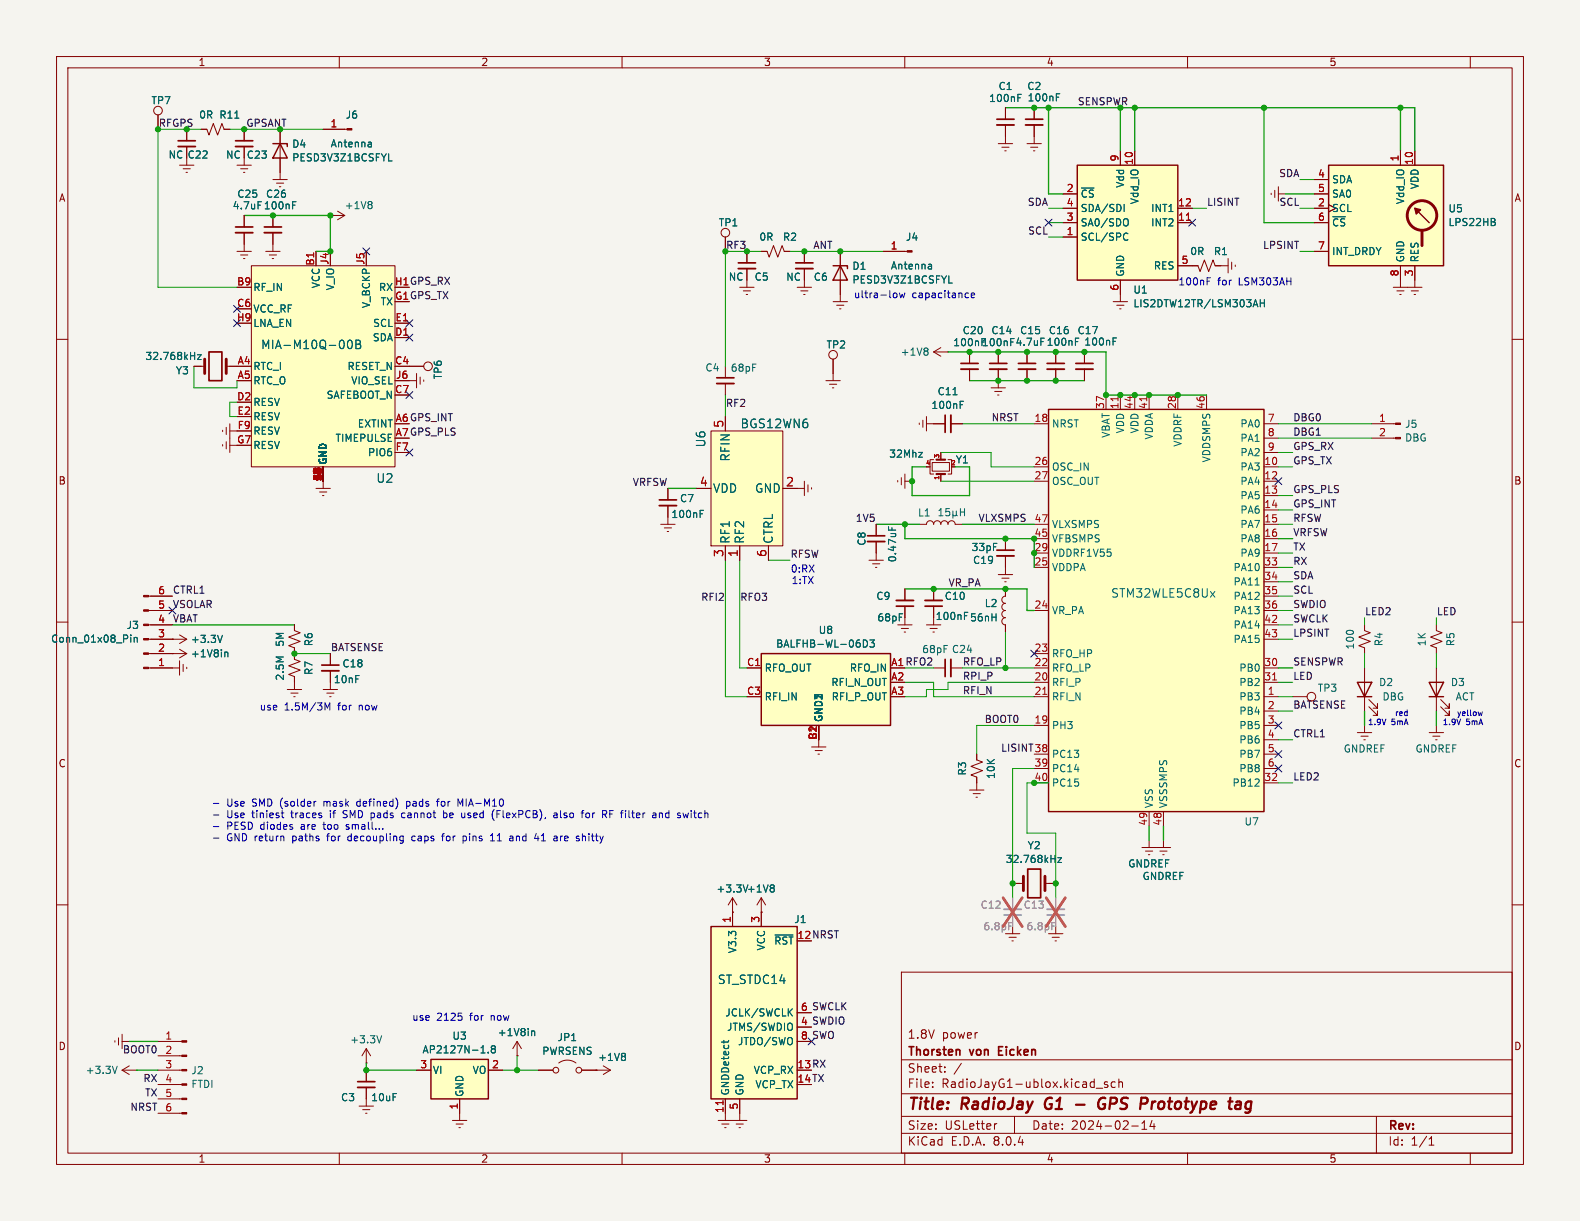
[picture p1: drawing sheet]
<svg xmlns="http://www.w3.org/2000/svg" width="279mm" height="216mm" viewBox="0 0 279 216" stroke-linecap="round" stroke-linejoin="round" font-family="sans-serif">
<defs><g id="words">
<g font-size="2.8" fill="#840000">
<text x="160.4" y="196.8">Title:</text>
<text x="170.1" y="196.8">RadioJay</text>
<text x="185.6" y="196.8">G1</text>
<text x="196.6" y="196.8">GPS</text>
<text x="204.9" y="196.8">Prototype</text>
<text x="221.4" y="196.8">tag</text>
</g>
<g font-size="2.1" fill="#006464">
<text x="46.1" y="61.9">MIA-M10Q-00B</text>
<text x="130.9" y="75.9">BGS12WN6</text>
<text x="124.9" y="79.2" transform="rotate(-90 124.9 79.2)">U6</text>
<text x="129.2" y="81.7" transform="rotate(-90 129.2 81.7)">RFIN</text>
<text x="66.5" y="85.6">U2</text>
<text x="126" y="87.3">VDD</text>
<text x="133.5" y="87.3">GND</text>
<text x="129.2" y="96.3" transform="rotate(-90 129.2 96.3)">RF1</text>
<text x="131.8" y="96.3" transform="rotate(-90 131.8 96.3)">RF2</text>
<text x="136.9" y="96.3" transform="rotate(-90 136.9 96.3)">CTRL</text>
<text x="196.4" y="105.9">STM32WLE5C8Ux</text>
<text x="126.8" y="174.2">ST_STDC14</text>
</g>
<g font-size="2.1" fill="#a90000">
<text x="128" y="75.7" transform="rotate(-90 128 75.7)">5</text>
<text x="123.7" y="86.1">4</text>
<text x="138.9" y="86.1">2</text>
<text x="128" y="98.6" transform="rotate(-90 128 98.6)">3</text>
<text x="130.6" y="98.6" transform="rotate(-90 130.6 98.6)">1</text>
<text x="135.6" y="98.6" transform="rotate(-90 135.6 98.6)">6</text>
</g>
<g font-size="2.1" fill="#840000">
<text x="160.4" y="183.9">1.8V</text>
<text x="166.6" y="183.9">power</text>
<text x="160.4" y="189.9">Sheet:</text>
<text x="160.4" y="187.1">Thorsten</text>
<text x="171.6" y="187.1">von</text>
<text x="177.2" y="187.1">Eicken</text>
<text x="160.4" y="192.6">File:</text>
<text x="166.5" y="192.6">RadioJayG1-ublox.kicad_sch</text>
<text x="160.4" y="202.8">KiCad</text>
<text x="160.4" y="200">Size:</text>
<text x="167.1" y="200">USLetter</text>
<text x="168.1" y="202.8">E.D.A.</text>
<text x="175.7" y="202.8">8.0.4</text>
<text x="182.4" y="200">Date:</text>
<text x="189.4" y="200">2024-02-14</text>
<text x="245.4" y="200.2">Rev:</text>
<text x="245.4" y="202.8">Id:</text>
<text x="249.5" y="202.8">1/1</text>
</g>
<g font-size="1.8" fill="#840000">
<text x="35" y="11.9">1</text>
<text x="85" y="11.9">2</text>
<text x="135" y="11.9">3</text>
<text x="185" y="11.9">4</text>
<text x="235" y="11.9">5</text>
<text x="10.3" y="35.9">A</text>
<text x="267.7" y="35.9">A</text>
<text x="69.7" y="50.5">H1 GPS_RX</text>
<text x="10.3" y="85.9">B</text>
<text x="56.9" y="85.1" transform="rotate(-90 56.9 85.1)">E3</text>
<text x="267.7" y="85.9">B</text>
<text x="157.5" y="117.9">A1 RFO2</text>
<text x="144.5" y="130.9" transform="rotate(-90 144.5 130.9)">B2</text>
<text x="10.3" y="135.9">C</text>
<text x="267.7" y="135.9">C</text>
<text x="140.9" y="166.1">12 NRST</text>
<text x="10.3" y="185.9">D</text>
<text x="141.5" y="181.4">4 SWDIO</text>
<text x="267.7" y="185.9">D</text>
<text x="140.9" y="189">13 RX</text>
<text x="140.9" y="191.5">14 TX</text>
<text x="35" y="205.8">1</text>
<text x="85" y="205.8">2</text>
<text x="135" y="205.8">3</text>
<text x="185" y="205.8">4</text>
<text x="235" y="205.8">5</text>
</g>
<g font-size="1.8" fill="#006464">
<text x="176.5" y="16.1">C1</text>
<text x="181.6" y="16.1">C2</text>
<text x="26.7" y="18.6">TP7</text>
<text x="35.1" y="21.2">0R</text>
<text x="38.7" y="21.2">R11</text>
<text x="61" y="21.2">J6</text>
<text x="174.8" y="18.2">100nF</text>
<text x="181.6" y="18.1">100nF</text>
<text x="29.7" y="28.2">NC C22</text>
<text x="39.9" y="28.3">NC C23</text>
<text x="51.6" y="26.3">D4</text>
<text x="51.6" y="28.7">PESD3V3Z1BCSFYL</text>
<text x="58.4" y="26.3">Antenna</text>
<text x="41.9" y="35.2">C25</text>
<text x="46.9" y="35.2">C26</text>
<text x="191" y="35.2">~{CS}</text>
<text x="199" y="33.3" transform="rotate(-90 199 33.3)">Vdd</text>
<text x="235.5" y="32.6">SDA</text>
<text x="235.5" y="35.2">SA0</text>
<text x="251.1" y="33.5" transform="rotate(-90 251.1 33.5)">VDD</text>
<text x="41.1" y="37.2">4.7uF 100nF</text>
<text x="60.9" y="37.2">+1V8</text>
<text x="127" y="40.2">TP1</text>
<text x="191" y="40.2">SA0/SDO</text>
<text x="191" y="37.7">SDA/SDI</text>
<text x="201.5" y="36.2" transform="rotate(-90 201.5 36.2)">Vdd_IO</text>
<text x="203.5" y="40.2">INT2</text>
<text x="203.5" y="37.7">INT1</text>
<text x="235.5" y="37.7">SCL</text>
<text x="235.5" y="40.2">~{CS}</text>
<text x="248.5" y="36.2" transform="rotate(-90 248.5 36.2)">Vdd_IO</text>
<text x="256" y="37.8">U5</text>
<text x="256" y="40.2">LPS22HB</text>
<text x="134.2" y="42.8">0R</text>
<text x="138.4" y="42.8">R2</text>
<text x="150.6" y="47.9">D1</text>
<text x="157.4" y="47.9">Antenna</text>
<text x="160.1" y="42.8">J4</text>
<text x="191" y="42.8">SCL/SPC</text>
<text x="203.9" y="47.9">RES</text>
<text x="210.4" y="45.3">0R</text>
<text x="214.6" y="45.3">R1</text>
<text x="235.5" y="45.3">INT_DRDY</text>
<text x="248.5" y="46.5" transform="rotate(-90 248.5 46.5)">GND</text>
<text x="251.1" y="46.5" transform="rotate(-90 251.1 46.5)">RES</text>
<text x="44.7" y="51.7">RF_IN</text>
<text x="56.7" y="51.1" transform="rotate(-90 56.7 51.1)">VCC</text>
<text x="59.3" y="51.4" transform="rotate(-90 59.3 51.4)">V_IO</text>
<text x="66.9" y="51.7">RX</text>
<text x="128.8" y="49.8">NC</text>
<text x="133.3" y="49.8">C5</text>
<text x="138.9" y="49.8">NC</text>
<text x="143.8" y="49.8">C6</text>
<text x="150.6" y="50.3">PESD3V3Z1BCSFYL</text>
<text x="199" y="49" transform="rotate(-90 199 49)">GND</text>
<text x="200.3" y="52.1">U1</text>
<text x="44.7" y="55.5">VCC_RF</text>
<text x="44.7" y="58">LNA_EN</text>
<text x="65.6" y="54.6" transform="rotate(-90 65.6 54.6)">V_BCKP</text>
<text x="65.9" y="58">SCL</text>
<text x="67.2" y="54.2">TX</text>
<text x="170.1" y="59.3">C20</text>
<text x="175.2" y="59.3">C14</text>
<text x="180.3" y="59.3">C15</text>
<text x="185.4" y="59.3">C16</text>
<text x="190.5" y="59.3">C17</text>
<text x="200.3" y="54.5">LIS2DTW12TR/LSM303AH</text>
<text x="25.6" y="63.9">32.768kHz</text>
<text x="44.7" y="65.6">RTC_I</text>
<text x="61.3" y="65.6">RESET_N</text>
<text x="65.8" y="60.6">SDA</text>
<text x="124.6" y="65.9">C4</text>
<text x="129.1" y="65.9">68pF</text>
<text x="146.1" y="61.8">TP2</text>
<text x="159.2" y="63.1">+1V8</text>
<text x="168.5" y="61.4">100nF100nF 4.7uF 100nF</text>
<text x="191.6" y="61.3">100nF</text>
<text x="31" y="66.4">Y3</text>
<text x="44.7" y="68.2">RTC_O</text>
<text x="44.7" y="72">RESV</text>
<text x="57.7" y="70.7">SAFEBOOT_N</text>
<text x="62" y="68.2">VIO_SEL</text>
<text x="78.3" y="67.2" transform="rotate(-90 78.3 67.2)">TP6</text>
<text x="165.7" y="70.1">C11</text>
<text x="44.7" y="74.5">RESV</text>
<text x="44.7" y="77.1">RESV</text>
<text x="63.2" y="75.8">EXTINT</text>
<text x="164.6" y="72.5">100nF</text>
<text x="185.9" y="75.8">NRST</text>
<text x="196.4" y="77.5" transform="rotate(-90 196.4 77.5)">VBAT</text>
<text x="199" y="76.7" transform="rotate(-90 199 76.7)">VDD</text>
<text x="201.5" y="76.7" transform="rotate(-90 201.5 76.7)">VDD</text>
<text x="204.1" y="77.8" transform="rotate(-90 204.1 77.8)">VDDA</text>
<text x="219.2" y="75.8">PA0</text>
<text x="248.4" y="75.9">J5</text>
<text x="44.7" y="79.6">RESV</text>
<text x="58" y="82.3" transform="rotate(-90 58 82.3)">GND</text>
<text x="59.2" y="78.3">TIMEPULSE</text>
<text x="65" y="80.9">PIO6</text>
<text x="157.1" y="81.1">32Mhz</text>
<text x="168.9" y="82.1">Y1</text>
<text x="185.9" y="83.4">OSC_IN</text>
<text x="209.1" y="79.1" transform="rotate(-90 209.1 79.1)">VDDRF</text>
<text x="214.2" y="81.9" transform="rotate(-90 214.2 81.9)">VDDSMPS</text>
<text x="219.2" y="83.4">PA3</text>
<text x="219.2" y="78.3">PA1</text>
<text x="219.2" y="80.9">PA2</text>
<text x="248.4" y="78.3">DBG</text>
<text x="120.2" y="89">C7</text>
<text x="185.9" y="86">OSC_OUT</text>
<text x="219.2" y="86">PA4</text>
<text x="219.2" y="88.5">PA5</text>
<text x="118.6" y="91.8">100nF</text>
<text x="162.2" y="91.5">L1</text>
<text x="185.9" y="93.6">VLXSMPS</text>
<text x="219.2" y="91">PA6</text>
<text x="219.2" y="93.6">PA7</text>
<text x="153.3" y="96.6" transform="rotate(-90 153.3 96.6)">C8</text>
<text x="158.7" y="99.5" transform="rotate(-90 158.7 99.5)">0.47uF</text>
<text x="171.7" y="97.6">33pF</text>
<text x="172" y="99.9">C19</text>
<text x="185.9" y="101.2">VDDPA</text>
<text x="185.9" y="98.7">VDDRF1V55</text>
<text x="185.9" y="96.1">VFBSMPS</text>
<text x="218" y="101.2">PA10</text>
<text x="219.2" y="96.1">PA8</text>
<text x="219.2" y="98.7">PA9</text>
<text x="154.9" y="106.3">C9</text>
<text x="167" y="106.3">C10</text>
<text x="174" y="107.5">L2</text>
<text x="218" y="103.7">PA11</text>
<text x="218" y="106.3">PA12</text>
<text x="8.9" y="113.8">Conn_01x08_Pin</text>
<text x="22.3" y="111.4">J3</text>
<text x="33.7" y="113.9">+3.3V</text>
<text x="144.7" y="112.3">U8</text>
<text x="155" y="110.1">68pF</text>
<text x="165.4" y="109.8">100nF 56nH</text>
<text x="185.9" y="108.8">VR_PA</text>
<text x="218" y="108.8">PA13</text>
<text x="218" y="111.4">PA14</text>
<text x="218" y="113.9">PA15</text>
<text x="33.7" y="116.4">+1V8in</text>
<text x="50.4" y="114.5" transform="rotate(-90 50.4 114.5)">5M</text>
<text x="55.5" y="119.5" transform="rotate(-90 55.5 119.5)">R7</text>
<text x="55.5" y="114.4" transform="rotate(-90 55.5 114.4)">R6</text>
<text x="60.5" y="118.2">C18</text>
<text x="135.1" y="119">RFO_OUT</text>
<text x="137.1" y="114.7">BALFHB-WL-06D3</text>
<text x="150.2" y="119">RFO_IN</text>
<text x="163" y="115.7">68pF C24</text>
<text x="185.9" y="119">RFO_LP</text>
<text x="185.9" y="116.4">RFO_HP</text>
<text x="219.1" y="119">PB0</text>
<text x="239.6" y="114.9" transform="rotate(-90 239.6 114.9)">100</text>
<text x="244.7" y="114.4" transform="rotate(-90 244.7 114.4)">R4</text>
<text x="252.3" y="114.4" transform="rotate(-90 252.3 114.4)">1K</text>
<text x="257.4" y="114.4" transform="rotate(-90 257.4 114.4)">R5</text>
<text x="50.4" y="120.4" transform="rotate(-90 50.4 120.4)">2.5M</text>
<text x="58.9" y="121">10nF</text>
<text x="135.1" y="124.1">RFI_IN</text>
<text x="146.9" y="121.5">RFI_N_OUT</text>
<text x="147" y="124.1">RFI_P_OUT</text>
<text x="185.9" y="121.5">RFI_P</text>
<text x="185.9" y="124.1">RFI_N</text>
<text x="219.1" y="124.1">PB3</text>
<text x="219.1" y="121.5">PB2</text>
<text x="232.9" y="122.5">TP3</text>
<text x="243.8" y="121.5">D2</text>
<text x="244.4" y="124.1">DBG</text>
<text x="256.5" y="121.5">D3</text>
<text x="257.3" y="124.1">ACT</text>
<text x="145.6" y="127.8" transform="rotate(-90 145.6 127.8)">GND1</text>
<text x="185.9" y="129.1">PH3</text>
<text x="219.1" y="126.6">PB4</text>
<text x="219.1" y="129.1">PB5</text>
<text x="219.1" y="131.7">PB6</text>
<text x="171" y="137.2" transform="rotate(-90 171 137.2)">R3</text>
<text x="176.1" y="137.8" transform="rotate(-90 176.1 137.8)">10K</text>
<text x="185.9" y="134.2">PC13</text>
<text x="185.9" y="136.8">PC14</text>
<text x="219.1" y="134.2">PB7</text>
<text x="219.1" y="136.8">PB8</text>
<text x="237.5" y="133.3">GNDREF</text>
<text x="250.2" y="133.3">GNDREF</text>
<text x="185.9" y="139.3">PC15</text>
<text x="204.1" y="143" transform="rotate(-90 204.1 143)">VSS</text>
<text x="206.6" y="143" transform="rotate(-90 206.6 143)">VSSSMPS</text>
<text x="217.8" y="139.3">PB12</text>
<text x="220" y="146.2">U7</text>
<text x="177.8" y="152.8">32.768kHz</text>
<text x="181.6" y="150.4">Y2</text>
<text x="199.4" y="153.6">GNDREF</text>
<text x="201.9" y="155.8">GNDREF</text>
<text x="126.6" y="158">+3.3V +1V8</text>
<text x="136.8" y="167.2">~{RST}</text>
<text x="140.4" y="163.4">J1</text>
<text x="130.4" y="168.7" transform="rotate(-90 130.4 168.7)">V3.3</text>
<text x="135.5" y="168.2" transform="rotate(-90 135.5 168.2)">VCC</text>
<text x="128.2" y="179.9">JCLK/SWCLK</text>
<text x="61.8" y="184.7">+3.3V</text>
<text x="79.9" y="184">U3</text>
<text x="87.9" y="183.4">+1V8in</text>
<text x="98.5" y="184.3">JP1</text>
<text x="128.5" y="182.5">JTMS/SWDIO</text>
<text x="130.4" y="185">JTDO/SWO</text>
<text x="15.1" y="190.1">+3.3V</text>
<text x="33.7" y="190.2">J2</text>
<text x="74.6" y="186.5">AP2127N-1.8</text>
<text x="76.5" y="190.1">VI</text>
<text x="83.5" y="190.1">VO</text>
<text x="95.8" y="186.7">PWRSENS</text>
<text x="105.7" y="187.8">+1V8</text>
<text x="133.2" y="190.1">VCP_RX</text>
<text x="33.7" y="192.6">FTDI</text>
<text x="60.2" y="194.9">C3</text>
<text x="65.5" y="194.9">10uF</text>
<text x="82.1" y="194.1" transform="rotate(-90 82.1 194.1)">GND</text>
<text x="129.1" y="193.8" transform="rotate(-90 129.1 193.8)">GNDDetect</text>
<text x="131.7" y="193.8" transform="rotate(-90 131.7 193.8)">GND</text>
<text x="133.5" y="192.6">VCP_TX</text>
</g>
<g font-size="1.8" fill="#0f0f0f">
<text x="28" y="22.5">RFGPS</text>
<text x="43.5" y="22.5">GPSANT</text>
<text x="190.5" y="18.7">SENSPWR</text>
<text x="226.1" y="31.4">SDA</text>
<text x="181.6" y="36.5">SDA</text>
<text x="181.7" y="41.6">SCL</text>
<text x="213.4" y="36.5">LISINT</text>
<text x="226.2" y="36.5">SCL</text>
<text x="128.3" y="44.1">RF3</text>
<text x="143.7" y="44.1">ANT</text>
<text x="223.3" y="44.1">LPSINT</text>
<text x="69.8" y="53.1">G1GPS_TX</text>
<text x="69.9" y="74.7">A6 GPS_INT</text>
<text x="69.9" y="77.2">A7 GPS_PLS</text>
<text x="128.3" y="72">RF2</text>
<text x="175.3" y="74.6">NRST</text>
<text x="228.6" y="77.1">DBG1</text>
<text x="228.6" y="74.6">DBG0</text>
<text x="228.6" y="82.2">GPS_TX</text>
<text x="228.6" y="79.7">GPS_RX</text>
<text x="111.8" y="86">VRFSW</text>
<text x="228.6" y="89.8">GPS_INT</text>
<text x="228.6" y="87.3">GPS_PLS</text>
<text x="151.2" y="92.4">1V5</text>
<text x="172.9" y="92.4">VLXSMPS</text>
<text x="228.6" y="92.4">RFSW</text>
<text x="228.6" y="94.9">VRFSW</text>
<text x="139.7" y="98.7">RFSW</text>
<text x="228.6" y="97.4">TX</text>
<text x="228.6" y="100">RX</text>
<text x="30.5" y="105.1">CTRL1</text>
<text x="30.5" y="107.6">VSOLAR</text>
<text x="123.9" y="106.3">RFI2</text>
<text x="130.8" y="106.3">RFO3</text>
<text x="167.6" y="103.8">VR_PA</text>
<text x="228.6" y="107.6">SWDIO</text>
<text x="228.6" y="105.1">SCL</text>
<text x="228.6" y="102.5">SDA</text>
<text x="30.5" y="110.1">VBAT</text>
<text x="228.6" y="112.7">LPSINT</text>
<text x="228.6" y="110.1">SWCLK</text>
<text x="241.3" y="108.9">LED2</text>
<text x="254" y="108.9">LED</text>
<text x="58.4" y="115.2">BATSENSE</text>
<text x="170.2" y="117.8">RFO_LP</text>
<text x="228.6" y="117.8">SENSPWR</text>
<text x="170.2" y="122.8">RFI_N</text>
<text x="170.2" y="120.3">RPI_P</text>
<text x="228.6" y="125.4">BATSENSE</text>
<text x="228.6" y="120.3">LED</text>
<text x="174" y="127.9">BOOT0</text>
<text x="228.6" y="130.5">CTRL1</text>
<text x="176.9" y="133">LISINT 38</text>
<text x="228.6" y="138.1">LED2</text>
<text x="141.5" y="178.8">6 SWCLK</text>
<text x="141.5" y="183.9">8 SWO</text>
<text x="21.6" y="186.3">BOOT0</text>
<text x="25.3" y="191.4">RX</text>
<text x="23" y="196.5">NRST</text>
<text x="25.6" y="194">TX</text>
</g>
<g font-size="1.8" fill="#a90000">
<text x="58.3" y="22.6">1</text>
<text x="197.9" y="28.6" transform="rotate(-90 197.9 28.6)">9</text>
<text x="200.4" y="29.3" transform="rotate(-90 200.4 29.3)">10</text>
<text x="247.4" y="28.6" transform="rotate(-90 247.4 28.6)">1</text>
<text x="249.9" y="29.3" transform="rotate(-90 249.9 29.3)">10</text>
<text x="188.5" y="34">2</text>
<text x="233" y="31.5">4</text>
<text x="233" y="34">5</text>
<text x="188.5" y="41.7">1</text>
<text x="188.5" y="39.1">3</text>
<text x="188.5" y="36.6">4</text>
<text x="208.2" y="39.1">11</text>
<text x="208.2" y="36.6">12</text>
<text x="233" y="36.6">2</text>
<text x="233" y="39.1">6</text>
<text x="55.6" y="47.1" transform="rotate(-90 55.6 47.1)">B1</text>
<text x="58.2" y="46.9" transform="rotate(-90 58.2 46.9)">J4</text>
<text x="64.5" y="46.9" transform="rotate(-90 64.5 46.9)">J5</text>
<text x="157.4" y="44.2">1</text>
<text x="208.8" y="46.7">5</text>
<text x="233" y="44.2">7</text>
<text x="41.8" y="50.5">B9</text>
<text x="69.7" y="50.5">H1</text>
<text x="69.8" y="53.1">G1</text>
<text x="197.9" y="51.5" transform="rotate(-90 197.9 51.5)">6</text>
<text x="247.4" y="49" transform="rotate(-90 247.4 49)">8</text>
<text x="249.9" y="49" transform="rotate(-90 249.9 49)">3</text>
<text x="41.8" y="56.9">H9</text>
<text x="41.8" y="54.4">C6</text>
<text x="69.8" y="59.4">D1</text>
<text x="69.8" y="56.9">E1</text>
<text x="41.9" y="64.5">A4</text>
<text x="69.8" y="64.5">C4</text>
<text x="41.8" y="70.9">D2</text>
<text x="41.9" y="67.1">A5</text>
<text x="69.8" y="69.6">C7</text>
<text x="69.9" y="67.1">J6</text>
<text x="41.9" y="73.4">E2</text>
<text x="41.9" y="75.9">F9</text>
<text x="69.9" y="74.7">A6</text>
<text x="69.9" y="77.2">A7</text>
<text x="182.8" y="74.7">18</text>
<text x="195.3" y="72.4" transform="rotate(-90 195.3 72.4)">37</text>
<text x="197.9" y="72.4" transform="rotate(-90 197.9 72.4)">11</text>
<text x="200.4" y="72.4" transform="rotate(-90 200.4 72.4)">44</text>
<text x="202.9" y="72.4" transform="rotate(-90 202.9 72.4)">41</text>
<text x="208" y="72.4" transform="rotate(-90 208 72.4)">28</text>
<text x="213.1" y="72.4" transform="rotate(-90 213.1 72.4)">46</text>
<text x="224.1" y="74.7">7</text>
<text x="224.1" y="77.2">8</text>
<text x="243.8" y="74.7">1</text>
<text x="243.8" y="77.2">2</text>
<text x="41.8" y="78.5">G7</text>
<text x="56.9" y="83.9" transform="rotate(-90 56.9 83.9)">2</text>
<text x="69.9" y="79.8">F7</text>
<text x="182.8" y="82.3">26</text>
<text x="223.5" y="82.3">10</text>
<text x="224.1" y="79.8">9</text>
<text x="56.9" y="85.1" transform="rotate(-90 56.9 85.1)">A1</text>
<text x="56.9" y="84.1" transform="rotate(-90 56.9 84.1)">99</text>
<text x="182.8" y="84.8">27</text>
<text x="223.5" y="84.8">12</text>
<text x="223.5" y="87.4">13</text>
<text x="223.5" y="89.9">14</text>
<text x="182.8" y="95">45</text>
<text x="182.8" y="92.5">47</text>
<text x="223.5" y="92.5">15</text>
<text x="223.5" y="95">16</text>
<text x="182.8" y="100.1">25</text>
<text x="182.8" y="97.5">29</text>
<text x="223.5" y="97.5">17</text>
<text x="223.5" y="100.1">33</text>
<text x="27.9" y="107.7">5</text>
<text x="27.9" y="105.2">6</text>
<text x="182.8" y="107.7">24</text>
<text x="223.5" y="102.6">34</text>
<text x="223.5" y="105.2">35</text>
<text x="223.5" y="107.7">36</text>
<text x="27.9" y="112.8">3</text>
<text x="27.9" y="110.2">4</text>
<text x="223.5" y="110.2">42</text>
<text x="223.5" y="112.8">43</text>
<text x="27.9" y="117.9">1</text>
<text x="27.9" y="115.3">2</text>
<text x="132" y="117.9">C1</text>
<text x="157.5" y="117.9">A1</text>
<text x="182.8" y="117.9">22</text>
<text x="182.8" y="115.3">23</text>
<text x="223.5" y="117.9">30</text>
<text x="132" y="122.9">C3</text>
<text x="157.5" y="120.4">A2</text>
<text x="157.5" y="122.9">A3</text>
<text x="182.8" y="120.4">20</text>
<text x="182.8" y="122.9">21</text>
<text x="223.5" y="120.4">31</text>
<text x="224.1" y="122.9">1</text>
<text x="224.1" y="125.5">2</text>
<text x="144.5" y="130.9" transform="rotate(-90 144.5 130.9)">B1</text>
<text x="182.8" y="128">19</text>
<text x="224.1" y="128">3</text>
<text x="224.1" y="130.6">4</text>
<text x="182.8" y="135.6">39</text>
<text x="224.1" y="133.1">5</text>
<text x="224.1" y="135.6">6</text>
<text x="182.8" y="138.2">40</text>
<text x="223.5" y="138.2">32</text>
<text x="202.9" y="146.1" transform="rotate(-90 202.9 146.1)">49</text>
<text x="205.5" y="146.1" transform="rotate(-90 205.5 146.1)">48</text>
<text x="129.3" y="163.3" transform="rotate(-90 129.3 163.3)">1</text>
<text x="134.4" y="163.3" transform="rotate(-90 134.4 163.3)">3</text>
<text x="140.9" y="166.1">12</text>
<text x="141.5" y="178.8">6</text>
<text x="29.1" y="183.9">1</text>
<text x="141.5" y="181.4">4</text>
<text x="141.5" y="183.9">8</text>
<text x="29.1" y="186.4">2</text>
<text x="29.1" y="189">3</text>
<text x="29.1" y="191.5">4</text>
<text x="74.2" y="189">3</text>
<text x="86.9" y="189">2</text>
<text x="140.9" y="189">13</text>
<text x="140.9" y="191.5">14</text>
<text x="29.1" y="194.1">5</text>
<text x="29.1" y="196.6">6</text>
<text x="81" y="196.3" transform="rotate(-90 81 196.3)">1</text>
<text x="128" y="196.9" transform="rotate(-90 128 196.9)">11</text>
<text x="130.6" y="196.3" transform="rotate(-90 130.6 196.3)">5</text>
</g>
<g font-size="1.8" fill="#0000c2">
<text x="150.9" y="52.9">ultra-low</text>
<text x="161.3" y="52.9">capacitance</text>
<text x="208.3" y="50.6">100nF</text>
<text x="215.3" y="50.6">for</text>
<text x="219.1" y="50.6">LSM303AH</text>
<text x="139.7" y="101.4">0:RX</text>
<text x="139.9" y="103.5">1:TX</text>
<text x="45.8" y="125.8">use</text>
<text x="50.3" y="125.8">1.5M/3M</text>
<text x="59.9" y="125.8">for</text>
<text x="63.7" y="125.8">now</text>
<text x="40.1" y="143">Use</text>
<text x="44.7" y="143">SMD (solder</text>
<text x="57.7" y="143">mask</text>
<text x="63.8" y="143">defined)</text>
<text x="72.7" y="143">pads</text>
<text x="78.4" y="143">for</text>
<text x="82.2" y="143">MIA-M10</text>
<text x="40.1" y="145">Use</text>
<text x="40.1" y="147">PESD</text>
<text x="40.1" y="149.1">GND return</text>
<text x="44.7" y="145">tiniest</text>
<text x="46.2" y="147">diodes</text>
<text x="51.8" y="145">traces</text>
<text x="52" y="149.1">paths</text>
<text x="53.5" y="147">are</text>
<text x="57.7" y="147">too</text>
<text x="58.3" y="149.1">for</text>
<text x="58.8" y="145">if</text>
<text x="61.3" y="145">SMD pads</text>
<text x="61.9" y="147">small...</text>
<text x="62.2" y="149.1">decoupling</text>
<text x="72.1" y="145">cannot</text>
<text x="73.7" y="149.1">caps</text>
<text x="79.3" y="149.1">for</text>
<text x="79.7" y="145">be</text>
<text x="83.1" y="145">used</text>
<text x="83.1" y="149.1">pins</text>
<text x="88.2" y="149.1">11</text>
<text x="88.7" y="145">(FlexPCB),</text>
<text x="91.8" y="149.1">and</text>
<text x="96.4" y="149.1">41</text>
<text x="99.8" y="145">also</text>
<text x="100" y="149.1">are</text>
<text x="104.2" y="149.1">shitty</text>
<text x="105" y="145">for</text>
<text x="108.8" y="145">RF filter</text>
<text x="118.1" y="145">and</text>
<text x="122.7" y="145">switch</text>
<text x="72.8" y="180.7">use</text>
<text x="77.2" y="180.7">2125</text>
<text x="83.2" y="180.7">for</text>
<text x="87.1" y="180.7">now</text>
</g>
<g font-size="1.8" fill="#939391">
<text x="173.3" y="160.9">C12</text>
<text x="180.9" y="160.9">C13</text>
<text x="173.8" y="164.7">6.8pF</text>
<text x="181.4" y="164.7">6.8pF</text>
</g>
<g font-size="1.4" fill="#0000c2">
<text x="241.8" y="128.3">1.9V</text>
<text x="246" y="128.3">5mA</text>
<text x="246.5" y="126.7">red</text>
<text x="255" y="128.3">1.9V</text>
<text x="257.5" y="126.7">yellow</text>
<text x="259.2" y="128.3">5mA</text>
</g>
<g font-size="1.1" fill="#a90000">
<text x="163.6" y="82.3">4</text>
<text x="166.1" y="81.2" transform="rotate(-90 166.1 81.2)">3</text>
<text x="168.1" y="82.3">2</text>
<text x="166.1" y="85" transform="rotate(-90 166.1 85)">1</text>
</g>
</g></defs>
<path d="M0 0h279.4v215.9h-279.4z" fill="#f5f4ef" stroke="#f5f4ef" stroke-width=".18"/>
<g fill="none" stroke="#840000" stroke-width=".18">
<path d="M10 10h259.4v195.9h-259.4zM12 12h255.4v191.9h-255.4zM60 10v2M110 10v2M160 10v2M210 10v2M260 10v2M10 60h2M267.4 60h2M10 110h2M267.4 110h2M10 160h2"/>
<path d="M267.4 160h2M159.4 171.9h108v32h-108zM159.4 197.4h108M159.4 193.4h108M159.4 187.4h108M164.9 192.1v.2M164.9 191.4v.1M167.1 189.4v.2M167.1 188.7v.1M170 188l-1.3 1.9M176.3 198.7l-.3 .1M179.4 197.4v3"/>
<path d="M193.9 192.4h1.1M195.9 191.4l-.4-.1-.2 .2 .1 .2 .5 .2v.3h-.6M197.2 191.4l-.4-.1-.3 .3v.4l.1 .2h.6M197.9 191.4l.2-.1 .3 .1 .1 .9M197.9 190.8v1.5M200.1 199.1h1.2M201.9 199.7h.9M201.9 198.6l.5-.4v1.5M203.7 198.1l-.3 1.1h.9M204.1 198.7v1M243.4 197.4v6.5M60 203.9v2"/>
<path d="M110 203.9v2M159.4 200.4h108M160 203.9v2M210 203.9v2M252.7 202.5h.9M252.7 201.4l.4-.4v1.5M260 203.9v2"/>
</g>
<path d="M185.1 194.4a1.27 1.27 0 0 0-.1 1.6M190.3 195.3h1.5M195.5 194.2a1.02 1.02 0 0 0-1.3 .6 1.02 1.02 0 0 0 .5 1.3l.6-.2 .1-.7h-.4M203.8 194.8l-.2 1.3M204.2 194.8l-.5 .4M218.8 194.8l.6 .1-.1 1.2M219.3 196l-.6 .1M219.4 195.2l-.7 .1M220.2 196.7l.2 .1 .5-.1M220.7 194.8l-.4 .4-.1 .5 .2 .3 .5 .1" fill="none" stroke="#840000" stroke-width=".4"/>
<path d="M176.6 185.8h.5M177.3 185.1h-.7v1.5h.7" fill="none" stroke="#840000" stroke-width=".3"/>
<path d="M190.5 29.2h17.8v20.3h-17.8z" fill="#ffffc2"/>
<path d="M190.5 29.2h17.8v20.3h-17.8z" fill="none" stroke="#840000" stroke-width=".25"/>
<g fill="none" stroke="#840000" stroke-width=".18">
<path d="M188 39.4h2.5M188 36.8h2.5M188 34.3h2.5M198.1 26.7v2.5M200.7 26.7v2.5M208.3 39.4h2.5M208.3 36.8h2.5M188 41.9h2.5M198.1 49.5v2.6M208.3 47h2.5M129.5 158.8l-.7 1.2M129.5 158.8v2.5"/>
<path d="M129.5 158.8l.8 1.2M134.6 158.8l-.7 1.2M134.6 158.8v2.5M134.6 158.8l.8 1.2M129.5 161.3h.1M134.6 161.3h.1M177.8 165.1h2.5M178.4 165.7h1.3M178.9 166.4h.3M179.1 163.8v1.3M185.4 165.1h2.6M186.1 165.7h1.2"/>
<path d="M186.6 166.4h.2M186.7 163.8v1.3M127 198.1h5.1M127.6 198.8h1.3M128.1 199.4h.3M128.3 196.9v1.2M130.2 198.8h1.2M130.7 199.4h.2M130.8 196.9v1.2"/>
</g>
<path d="M198.8 36.1v1.3M199.2 38.7h.1a.81 .81 0 0 1-.1 1.2M199.1 41.2l.4 .1M199.5 42.4l-.4 .1M222 53l.4 1.3M222.9 53v1.3M222.9 53.6h.7M223.6 53v1.3M136.7 156.5l.2 .2-.2 .3 .2 .3v.2l-.2 .2" fill="none" stroke="#006464" stroke-width=".18"/>
<path d="M209.8 39h.7" fill="none" stroke="#a90000" stroke-width=".18"/>
<path d="M177.5 160.8h3.1M185.2 160.8h3" fill="none" stroke="#9c9b98" stroke-width=".33"/>
<path d="M177.5 161.8h3.1M185.2 161.8h3" fill="none" stroke="#9c9b98" stroke-width=".3"/>
<path d="M179.1 158.8v2M186.7 158.8v2M179.1 161.8v2M186.7 161.8v2" fill="none" stroke="#9c9b98" stroke-width=".18"/>
<path d="M178.4 163.1h.6M186 163.1h.6" fill="none" stroke="#939391" stroke-width=".18"/>
<path d="M177.4 158.8l3.4 5M180.8 158.8l-3.4 5M185 158.8l3.4 5M188.4 158.8l-3.4 5" fill="none" stroke="#e65255" stroke-width=".46"/>
<path d="M125.7 163.8h15.3v30.5h-15.3z" fill="#ffffc2"/>
<path d="M240 120.7h2.6l-1.3 2.5zM240 123.2h2.6M252.7 120.7h2.6l-1.3 2.5zM252.7 123.2h2.6M125.7 163.8h15.3v30.5h-15.3z" fill="none" stroke="#840000" stroke-width=".25"/>
<g fill="none" stroke="#840000" stroke-width=".18">
<path d="M177.8 19.1v2M182.9 19.1v2M33 22.9v2M33 25.9v2M43.2 22.9v2M43.2 25.9v2M43.2 38.1v2M58.4 38.1h.1M58.4 38.1h2.6M59.7 37.3l1.3 .8M61 38.1l-1.3 .8M177.8 22.1v2"/>
<path d="M181.6 25.4h2.5M182.2 26h1.3M182.8 26.7h.2M182.9 22.1v3.3M41.9 44.5h2.5M42.5 45.1h1.3M43.1 45.7h.2M43.2 41.1v3.4M196.8 53.3h2.6M197.5 54h1.3M198 54.6h.2M198.1 52.1v1.2"/>
<path d="M210.8 47h1l.4 1 .8-2 .7 2 .8-2 .4 1h2.3M217.2 45.7v2.6M217.8 46.4v1.2M218.4 46.9v.2M242.6 77.5h4.2M242.6 74.9h4.2M162.6 92.7h1.2a.64 .64 0 0 1 .7-.6 .64 .64 0 0 1 .6 .6 .64 .64 0 0 1 .6-.6 .64 .64 0 0 1 .7 .6 .64 .64 0 0 1 .6-.6 .64 .64 0 0 1 .6 .6 .64 .64 0 0 1 .7-.6 .64 .64 0 0 1 .6 .6h1.3M163.8 110.5h2.6M164.5 111.1h1.2M165 111.8h.2M165.1 104.1v2.1M165.1 107.2v2"/>
<path d="M165.1 118.1h2M168.1 118.1h2.1M176.5 101.6h2.6M177.2 102.2h1.2M177.7 102.9h.2M177.8 100.3v1.3M241.3 110.5v1l1 .4-2 .7 2 .8-2 .8 1 .4v1M241.3 118.1v7.6M254 110.5v1l1 .4-2 .7 2 .8-2 .8 1 .4v1M254 118.1v7.6M171.4 139.7h2.6M172.7 133.4v1l1 .3-2 .8 2 .8-2 .7 1 .4v2.3"/>
<path d="M242.1 125l1.5 1.5v-.8v.8h-.8M242.1 123.7l1.5 1.5v-.7v.7h-.8M254.8 125l1.5 1.5v-.8v.8h-.8M254.8 123.7l1.5 1.5v-.7v.7h-.8M172.1 140.3h1.3M172.6 141h.2M201.9 149.9h5.1M202.6 150.5h1.2M203.1 151.1h.2M203.2 148.6v1.3M205.1 150.5h1.3M205.6 151.1h.3"/>
<path d="M205.7 148.6v1.3M129.5 161.3v2.5M134.6 161.3v2.5M141 179.1h2.5M128.3 194.3v2.6M130.8 194.3v2.6M141 184.2h2.5"/>
</g>
<g fill="none" stroke="#006464" stroke-width=".18">
<path d="M180 17.3h.4M180 16.7h.6M186.8 17.2h.4M186.8 16.6h.6M65.6 35.6l.2 .3-.2 .3 .2 .2v.3l-.2 .2M166 91.2h.8M166 90.3l.4-.4v1.3M167.9 89.9h-.6l-.1 .6 .2-.1 .4 .1 .2 .2-.1 .4-.2 .1-.5-.1M168.5 91l.2 .2h.2l.2-.2M168.5 90.4v1.2M169.1 91l.2 .2M169.1 90.4v.6"/>
<path d="M169.8 89.9v1.3M169.8 90.5h.8M170.6 89.9v1.3M137 165.3h3.2M139.6 178.9l.5 .7M140.1 178.4l-.7 .7M128 184v.4M128.8 184v.2"/>
</g>
<path d="M127.9 194.6v.7" fill="none" stroke="#a90000" stroke-width=".18"/>
<path d="M31.5 25.9h3M41.7 25.9h3M176.3 22.1h3M181.4 22.1h3M41.7 41.1h3M163.6 106.2h3M168.1 116.6v3" fill="none" stroke="#840000" stroke-width=".33"/>
<path d="M31.5 24.9h3M41.7 24.9h3M176.3 21.1h3M181.4 21.1h3M41.7 40.1h3M163.6 107.2h3M167.1 116.6v3" fill="none" stroke="#840000" stroke-width=".3"/>
<g fill="#840000" stroke="#840000" stroke-width=".18">
<path d="M246.8 77.3h.8v.3h-.8z"/>
<path d="M246.8 74.8h.8v.3h-.8z"/>
</g>
<path d="M185.4 72.4h38.1v71.1h-38.1z" fill="#ffffc2"/>
<path d="M185.4 72.4h38.1v71.1h-38.1z" fill="none" stroke="#840000" stroke-width=".25"/>
<g fill="none" stroke="#840000" stroke-width=".18">
<path d="M128.3 41.9v2.6M141 50.8h2.5M141.6 51.4h1.3M142.1 52.1h.3M142.2 49.5v1.3M175.3 68.6h2.5M175.9 69.2h1.3M176.4 69.9h.3M176.5 67.3v1.3M181.6 62.2v2.1M181.6 65.3v2M182.9 74.9h2.5"/>
<path d="M195.6 69.9v2.5M198.1 69.9v2.5M200.7 69.9v2.5M203.2 69.9v2.5M208.3 69.9v2.5M213.4 69.9v2.5M223.5 74.9h2.6M223.5 77.5h2.6M116.8 92.7h2.6M117.5 93.3h1.2M118 94h.2M118.1 86.4v2"/>
<path d="M118.1 89.4v3.3M182.9 82.6h2.5M182.9 85.1h2.5M182.9 92.7h2.5M182.9 95.3h2.5M182.9 97.8h2.5M223.5 82.6h2.6M223.5 85.1h2.6M223.5 87.6h2.6M223.5 90.2h2.6M223.5 92.7h2.6M223.5 95.3h2.6"/>
<path d="M223.5 97.8h2.6M223.5 80h2.6M182.9 118.1h2.5M182.9 115.6h2.5M182.9 108h2.5M182.9 100.3h2.5M223.5 118.1h2.6M223.5 108h2.6M223.5 100.3h2.6M223.5 102.9h2.6M223.5 105.4h2.6M223.5 110.5h2.6"/>
<path d="M223.5 113h2.6M143.5 132.1h2.5M144.1 132.7h1.3M144.7 133.4h.2M144.8 130.8v1.3M182.9 123.2h2.5M182.9 128.3h2.5M182.9 120.7h2.5M182.9 138.4h2.5M182.9 133.4h2.5M182.9 135.9h2.5M223.5 123.2h2.6"/>
<path d="M223.5 128.3h2.6M223.5 125.7h2.6M223.5 120.7h2.6M223.5 138.4h2.6M223.5 133.4h2.6M223.5 135.9h2.6M223.5 130.8h2.6M179.1 156.2h1.9M184.8 156.2h1.9M203.2 143.5v2.6M205.7 143.5v2.6M20.3 184v.3"/>
<path d="M21 183.5v1.3M21.6 184.2h1.3M21.6 182.9v2.5"/>
<circle cx="128.3" cy="41.1" r=".76"/>
</g>
<path d="M197.7 70.2v.7M202.8 70.2v.7M184.4 122.8h.7M225 120.2h.8" fill="none" stroke="#a90000" stroke-width=".18"/>
<path d="M123.8 90.8h.4M123.8 90.2h.6M214 104.6l.8 1M214.8 104.6l-.8 1M221.9 103.4h.8M187.1 151.7h.6l-.6 .8h.6" fill="none" stroke="#006464" stroke-width=".18"/>
<path d="M180.1 64.3h3M116.6 88.4h3M181.7 153.7h2.3v5.1h-2.3z" fill="none" stroke="#840000" stroke-width=".3"/>
<path d="M181 154.9v2.6M184.8 154.9v2.6" fill="none" stroke="#840000" stroke-width=".51"/>
<path d="M180.1 65.3h3M116.6 89.4h3" fill="none" stroke="#840000" stroke-width=".33"/>
<path d="M125.7 76.2h12.7v20.3h-12.7z" fill="#ffffc2"/>
<g fill="none" stroke="#840000" stroke-width=".18">
<path d="M130.8 50.8h2.5M131.4 51.4h1.3M132 52.1h.2M132.1 44.5v2M132.1 47.5v3.3M142.2 44.5v2M142.2 47.5v2M125.7 76.2h12.7v20.3h-12.7zM128.3 64.8v2M128.3 67.8v2.1M128.3 73.7v2.5M123.2 86.4h2.5"/>
<path d="M128.3 96.5v2.6M130.8 96.5v2.6M135.9 96.5v2.6M138.4 86.4h2.6M21.6 189.2l1.3 .8M21.6 189.2h2.5M22.9 188.5l-1.3 .7M24.1 189.2h.1M27.9 189.2h4.3M27.9 196.9h4.3M27.9 194.3h4.3M27.9 191.8h4.3"/>
<path d="M27.9 186.7h4.3M27.9 184.2h4.3M63.5 195.6h2.5M64.1 196.2h1.3M64.6 196.9h.3M64.8 188h.1M64.8 185.4l-.8 1.3M64.8 185.4v2.6M64.8 189.2v2.1M64.8 192.3v3.3M64.8 185.4l.7 1.3M80 198.1h2.5"/>
<path d="M80.6 198.8h1.3M81.2 199.4h.2M81.3 196.9v1.2"/>
</g>
<path d="M130.6 47.5h3M140.7 47.5h3.1M126.7 67.8h3.1M63.2 192.3h3.1" fill="none" stroke="#840000" stroke-width=".33"/>
<path d="M130.6 46.5h3M140.7 46.5h3.1M126.7 66.8h3.1M63.2 191.3h3.1" fill="none" stroke="#840000" stroke-width=".3"/>
<path d="M20.7 188.5l-.4 1.3M67.5 183.1l-.4 1.3" fill="none" stroke="#006464" stroke-width=".18"/>
<g fill="#840000" stroke="#840000" stroke-width=".18">
<path d="M32.2 196.7h.8v.3h-.8z"/>
<path d="M32.2 194.2h.8v.2h-.8z"/>
<path d="M32.2 191.6h.8v.3h-.8z"/>
<path d="M32.2 189.1h.8v.3h-.8z"/>
<path d="M32.2 186.6h.8v.2h-.8z"/>
<path d="M32.2 184h.8v.3h-.8z"/>
</g>
<path d="M76.2 187.3h10.2v7h-10.2z" fill="#ffffc2"/>
<path d="M48.3 25.4h2.5v.5M49.5 25.4l1.3 2.5h-2.5zM76.2 187.3h10.2v7h-10.2z" fill="none" stroke="#840000" stroke-width=".25"/>
<g fill="none" stroke="#840000" stroke-width=".18">
<path d="M27.9 20.3v2.6M48.3 31.8h2.5M48.3 38.1v2M48.9 32.4h1.3M49.4 33h.3M49.5 22.9v8.9M57.1 22.9h4.3M176.5 25.4h2.6M177.2 26h1.2M177.7 26.7h.2M177.8 24.1v1.3M47 44.5h2.5"/>
<path d="M47.6 45.1h1.3M48.1 45.7h.3M48.3 41.1v3.4M246.4 50.8h2.5M247 51.4h1.3M247.5 52.1h.3M247.6 49.5v1.3M39.4 76.1v.2M39.4 78.6v.3M40 75.6v1.2M40 78.1v1.3M40.6 76.2h1.3"/>
<path d="M40.6 74.9v5.1M40.6 78.7h1.3M186.7 62.2v2.1M186.7 65.3v2M191.8 62.2v2.1M191.8 65.3v2M73.7 189.2h2.5M81.3 194.3v2.6M86.4 189.2h2.5M91.4 186.7h.1M91.4 184.2l-.7 1.2M91.4 184.2v2.5"/>
<path d="M91.4 184.2l.8 1.2M95.2 189.2h2.6M98.8 188a2.54 2.54 0 0 1 3.1 0M102.9 189.2h5M105.4 189.2h.1M106.7 188.5l1.2 .7M107.9 189.2l-1.2 .8"/>
<circle cx="27.9" cy="19.6" r=".76"/>
<circle cx="98.3" cy="189.2" r=".51"/>
<circle cx="102.4" cy="189.2" r=".51"/>
</g>
<g fill="none" stroke="#006464" stroke-width=".18">
<path d="M51.7 36.3h.5M51.7 35.7h.6M65.5 25.1l.2 .2v.7M65.7 25.9l-.4 .1M65.7 25.4l-.4 .1M68.7 28.5h.6M196.8 59.8h.6M190.2 60.4h.4M196.8 60.4h.5M85.1 186.2h.7M86.3 186.1v.1M87.1 185.5l-.2 .2v.2l.2 .3h.3l.2-.3v-.2l-.2-.2"/>
<path d="M87.1 185.5l-.2-.3 .2-.3h.3l.2 .3-.2 .3M87.1 185.5h.3M94 182.3v.8M94 182.4l.2-.1 .3 .1 .1 .7M110.4 186.3l.2 .2-.2 .3 .2 .2v.3l-.2 .2"/>
</g>
<path d="M61.4 22.7h.8v.3h-.8z" fill="#840000" stroke="#840000" stroke-width=".18"/>
<path d="M46.7 41.1h3.1M185.2 65.3h3M190.2 65.3h3.1" fill="none" stroke="#840000" stroke-width=".33"/>
<path d="M46.7 40.1h3.1M185.2 64.3h3M190.2 64.3h3.1" fill="none" stroke="#840000" stroke-width=".3"/>
<path d="M44.4 47h25.4v35.6h-25.4z" fill="#ffffc2"/>
<g fill="none" stroke="#840000" stroke-width=".18">
<path d="M31.7 29.2h2.6M32.4 29.8h1.3M32.9 30.5h.2M33 27.9v1.3M35.6 22.9h1l.4 1 .7-2.1 .8 2.1 .7-2.1 .4 1.1h1M41.9 29.2h2.5M42.5 29.8h1.3M43.1 30.5h.2M43.2 27.9v1.3M224.8 34.2v.2M225.4 33.7v1.2M226.1 34.3h1.2"/>
<path d="M226.1 33v2.6M44.4 47h25.4v35.6h-25.4zM55.9 44.5v2.5M58.4 44.5v2.5M64.8 44.5v2.5M69.8 59.7h2.6M69.8 57.2h2.6M134.6 44.5h1l.4 1 .8-2.1 .7 2.1 .8-2.1 .4 1.1h1M156.2 44.5h4.2M69.8 67.3h3.9M72.4 64.8h2.5M73.7 66v2.6"/>
<path d="M74.3 66.7v1.2M74.9 67.2v.2M55.9 86.4h2.5M56.5 87h1.3M57 87.6h.3M57.1 85.1v1.3M164.8 81.8h3.1v1.5h-3.1zM165.1 81.3h-.6v2.5h.6M166.4 80v1.3M166.4 83.8v1.3M167.6 81.3h.7v2.5h-.7M30.5 113h.1"/>
<path d="M30.5 118.1h1.2M30.5 113h2.5M31.7 116.8v2.6M31.7 112.3l1.3 .7M32.4 117.5v1.2M33 118v.2M33 113l-1.3 .8M52.1 110.5v1l1 .4-2 .7 2 .8-2 .8 1 .4v1M58.4 115.6v2M58.4 118.6v2.1M50.8 121.9h2.5M51.4 122.6h1.3"/>
<path d="M51.9 123.2h.3M52.1 120.7v1.2"/>
<circle cx="75.7" cy="64.8" r=".76"/>
</g>
<path d="M41.5 20.9h.7M164.6 46.7l.1 .2v.7M164.7 47.5l-.4 .1M164.7 47l-.4 .1M61.6 60.3l.2-.2a.81 .81 0 0 1 .6 .7 .81 .81 0 0 1-.3 .8h-.2a.81 .81 0 0 1-.3-1.3zM62.9 60.1h.5l.3 .2v.3l-.3 .3a.4 .4 0 0 1 .4 .3 .4 .4 0 0 1-.3 .4h-.6zM62.9 60.9h.5M162.5 80h.6l-.6 .8h.6M39.3 112.3l-.4 1.3" fill="none" stroke="#006464" stroke-width=".18"/>
<path d="M160.4 44.3h.9v.3h-.9z" fill="#840000" stroke="#840000" stroke-width=".18"/>
<path d="M165.6 83.8h1.5M165.6 81.3h1.5" fill="none" stroke="#840000" stroke-width=".38"/>
<path d="M56.9 118.6h3" fill="none" stroke="#840000" stroke-width=".33"/>
<path d="M56.9 117.6h3" fill="none" stroke="#840000" stroke-width=".3"/>
<path d="M134.6 115.6h22.9v12.7h-22.9z" fill="#ffffc2"/>
<path d="M147.3 47h2.6v.5M148.6 47l1.3 2.5h-2.6zM134.6 115.6h22.9v12.7h-22.9z" fill="none" stroke="#840000" stroke-width=".25"/>
<g fill="none" stroke="#840000" stroke-width=".18">
<path d="M147.3 53.3h2.6M148 54h1.2M148.5 54.6h.2M148.6 44.5v8.8M248.9 50.8h2.6M249.6 51.4h1.2M250.1 52.1h.2M250.2 49.5v1.3M146 67.3h2.6M146.7 67.9h1.3M147.2 68.6h.2M147.3 63.5v3.8"/>
<path d="M162.6 74.8v.3M163.2 74.3v1.3M163.8 74.9h3.3M163.8 73.7v2.5M165.1 62.2l1.3 .8M165.1 62.2h2.5M166.4 61.5l-1.3 .7M167.6 62.2h.1M168.1 74.9h2.1M171.4 62.2v2.1M171.4 65.3v2M176.5 62.2v2.1"/>
<path d="M176.5 65.3v2M141 86.4h1.2M142.2 85.1v2.5M142.9 85.7v1.3M143.5 86.2v.3M153.7 99.1h2.5M154.3 99.7h1.3M154.9 92.7v2M154.9 95.8v3.3M158.7 85v.2M159.4 84.5v1.2M160 83.8v2.6"/>
<path d="M160 85.1h1.3M177.8 95.3v2M177.8 98.3v2M26.3 118.1h4.2M26.3 115.6h6.7M26.3 110.5h4.2M26.3 105.4h4.2M26.3 108h4.2M26.3 113h4.2M30.5 115.6h.1M31.7 114.8l1.3 .8M33 115.6l-1.3 .7"/>
<path d="M52.1 115.6v1l1 .4-2 .7 2 .8-2 .8 1 .3v1.1M132.1 118.1h2.5M154.8 100.3h.3M158.7 110.5h2.6M159.4 111.1h1.3M159.9 111.8h.2M160 104.1v2.1M160 107.2v3.3M177.8 104.1v1.3a.64 .64 0 0 0-.6 .6 .64 .64 0 0 0 .6 .7 .64 .64 0 0 0-.6 .6 .64 .64 0 0 0 .6 .7 .64 .64 0 0 0-.6 .6 .64 .64 0 0 0 .6 .6 .64 .64 0 0 0-.6 .7 .64 .64 0 0 0 .6 .6v1.3M57.1 121.9h2.6M57.8 122.6h1.3M58.3 123.2h.2"/>
<path d="M58.4 120.7v1.2M228.6 123.2h2.5M252.7 129.5h2.6M253.4 130.2h1.2M253.9 130.8h.2M254 128.3v1.2"/>
<circle cx="147.3" cy="62.7" r=".76"/>
<circle cx="231.9" cy="123.2" r=".76"/>
</g>
<g fill="none" stroke="#006464" stroke-width=".18">
<path d="M167.8 50.1h.6M163.9 61.5l.2 .3-.2 .3 .2 .1v.4l-.2 .2M168.5 69.8h.7M169.8 71.6h.4M169.8 71h.6M157.1 93.1v.6M157.7 93.3v.4M23.1 112.3v.1M23.1 112.7v.9M23.7 112.7v.9M23.7 112.8l.2-.1 .3 .1 .1 .8M39.8 115.3v.8"/>
<path d="M39.8 115.4l.1-.1 .3 .1 .1 .7M152.7 113.2a.64 .64 0 0 1 .7 .6 .64 .64 0 0 1-.7 .6zM153.8 113.2h.8l-.4 .4 .3 .2v.5l-.1 .1-.6-.1"/>
</g>
<path d="M168.1 73.4v3.1M169.9 65.3h3.1M175 65.3h3.1M153.4 95.8h3.1M176.3 98.3h3M158.5 106.2h3" fill="none" stroke="#840000" stroke-width=".33"/>
<path d="M167.1 73.4v3.1M169.9 64.3h3.1M175 64.3h3.1M153.4 94.7h3.1M176.3 97.3h3M158.5 107.2h3" fill="none" stroke="#840000" stroke-width=".3"/>
<g fill="#840000" stroke="#840000" stroke-width=".18">
<path d="M25.4 105.3h.9v.2h-.9z"/>
<path d="M25.4 107.8h.9v.3h-.9z"/>
<path d="M25.4 110.4h.9v.2h-.9z"/>
<path d="M25.4 112.9h.9v.3h-.9z"/>
<path d="M25.4 115.4h.9v.3h-.9z"/>
<path d="M25.4 118h.9v.2h-.9z"/>
</g>
<path d="M234.9 29.2h20.4v17.8h-20.4z" fill="#ffffc2"/>
<path d="M234.9 29.2h20.4v17.8h-20.4zM250.2 36.8l2.5 2.6" fill="none" stroke="#840000" stroke-width=".25"/>
<g fill="none" stroke="#840000" stroke-width=".51">
<path d="M251.5 40.9v2.5M36.2 63.5v2.5M40 63.5v2.5"/>
<circle cx="251.5" cy="38.1" r="2.62"/>
</g>
<path d="M250.2 36.8l1 .3-.8 .7z" fill="#840000" stroke="#840000" stroke-width=".25"/>
<g fill="none" stroke="#840000" stroke-width=".18">
<path d="M177.8 19.1v2M182.9 19.1v2M27.9 20.3v2.6M33 22.9v2M33 25.9v2M35.6 22.9h1M39.6 22.9h1M43.2 22.9v2M43.2 25.9v2M43.2 38.1v2M48.3 38.1v2M49.5 22.9v2.5"/>
<path d="M49.5 27.9v2.6M57.1 22.9h3.9M177.8 22.1v2M182.9 22.1v2M188 36.8h2.5M188 34.3h2.5M188 39.4h2.5M198.1 26.7v2.5M200.7 26.7v2.5M208.3 36.8h2.5M208.3 39.4h2.5M232.4 36.8h2.5"/>
<path d="M232.4 31.8h2.5M232.4 34.3h2.5M232.4 39.4h2.5M247.6 26.7v2.5M250.2 26.7v2.5M43.2 41.1v2.1M48.3 41.1v2.1M55.9 44.5v2.5M58.4 44.5v2.5M64.8 44.5v2.5M69.8 59.7h2.6M69.8 57.2h2.6"/>
<path d="M128.3 41.9v2.6M132.1 44.5v2M132.1 47.5v2M134.6 44.5h1M138.7 44.5h1M142.2 44.5v2M142.2 47.5v2M148.6 44.5v2.5M148.6 49.5v2.6M156.2 44.5h3.8M188 41.9h2.5M198.1 49.5v2.6"/>
<path d="M208.3 47h3.5M214.9 47h1M232.4 44.5h2.5M247.6 47v2.5M250.2 47v2.5M34.3 64.8h1.9M40 64.8h1.9M69.8 67.3h2.6M72.4 64.8h2.5M128.3 73.7v2.5M147.3 63.5v2.5M165.1 74.9h2"/>
<path d="M168.1 74.9h2.1M171.4 62.2v2.1M171.4 65.3v2M176.5 62.2v2.1M176.5 65.3v2M181.6 62.2v2.1M181.6 65.3v2M186.7 62.2v2.1M186.7 65.3v2M191.8 62.2v2.1M191.8 65.3v2M118.1 86.4v2"/>
<path d="M118.1 89.4v2M123.2 86.4h2.5M128.3 96.5v2.6M130.8 96.5v2.6M135.9 96.5v2.6M138.4 86.4h2.6M154.9 92.7v2M154.9 95.8v2M166.4 80v1.3M166.4 83.8v1.3M177.8 95.3v2M177.8 98.3v2"/>
<path d="M26.7 118.1h3.8M26.7 115.6h3.8M26.7 113h3.8M26.7 110.5h3.8M26.7 108h3.8M26.7 105.4h3.8M30.5 115.6h.1M30.5 113h.1M52.1 110.5v1M52.1 114.6v2M52.1 119.6v1.1M58.4 115.6v2"/>
<path d="M58.4 118.6v2.1M132.1 118.1h2.5M160 104.1v2.1M160 107.2v2M165.1 104.1v2.1M165.1 107.2v2M177.8 104.1v1.3M177.8 110.5v1.3M172.7 133.4v1M172.7 137.4v1M240 129.5h2.6M240.7 130.2h1.2"/>
<path d="M241.2 130.8h.2M241.3 128.3v1.2M179.1 156.2h1.2M185.4 156.2h1.3M129.5 161.3h.1M129.5 161.3v2.5M134.6 161.3h.1M134.6 161.3v2.5M141 179.1h2.5M64.8 189.2v2.1M64.8 192.3v2M73.7 189.2h2.5"/>
<path d="M81.3 194.3v2.6M86.4 189.2h2.5M91.4 186.7h.1M95.2 189.2h2.6M102.9 189.2h2.5M105.4 189.2h.1M128.3 194.3v2.6M130.8 194.3v2.6M141 184.2h2.5"/>
</g>
<g fill="none" stroke="#006464" stroke-width=".18">
<path d="M180 17.3h.4M180 16.7h.6M186.8 17.2h.4M186.8 16.6h.6M41.5 20.9h.7M51.7 36.3h.5M51.7 35.7h.6M65.5 25.1l.2 .2v.7M65.7 25.9l-.4 .1M65.7 25.4l-.4 .1M68.7 28.5h.6M198.8 36.1v1.3"/>
<path d="M199.2 38.7h.1a.81 .81 0 0 1-.1 1.2M264.3 39.3l.1 .2-.1 .3M264.3 38.7v.4M164.6 46.7l.1 .2v.7M164.7 47.5l-.4 .1M164.7 47l-.4 .1M167.8 50.1h.6M196.8 59.8h.6M199.1 41.2l.4 .1M199.5 42.4l-.4 .1M222 53l.4 1.3M222.9 53v1.3"/>
<path d="M222.9 53.6h.7M223.6 53v1.3M34.9 62.7h.7l-.7 .9h.7M61.6 60.3l.2-.2a.81 .81 0 0 1 .6 .7 .81 .81 0 0 1-.3 .8h-.2a.81 .81 0 0 1-.3-1.3zM62.9 60.1h.5l.3 .2v.3l-.3 .3a.4 .4 0 0 1 .4 .3 .4 .4 0 0 1-.3 .4h-.6zM62.9 60.9h.5M162.5 80h.6l-.6 .8h.6M168.5 69.8h.7M169.8 71.6h.4M169.8 71h.6M190.2 60.4h.4M196.8 60.4h.5"/>
<path d="M123.8 90.8h.4M123.8 90.2h.6M157.1 93.1v.6M157.7 93.3v.4M23.1 112.3v.1M23.1 112.7v.9M23.7 112.7v.9M23.7 112.8l.2-.1 .3 .1 .1 .8M39.3 112.3l-.4 1.3M39.8 115.3v.8M39.8 115.4l.1-.1 .3 .1 .1 .7M152.7 113.2a.64 .64 0 0 1 .7 .6 .64 .64 0 0 1-.7 .6z"/>
<path d="M153.8 113.2h.8l-.4 .4 .3 .2v.5l-.1 .1-.6-.1M136.7 156.5l.2 .2-.2 .3 .2 .3v.2l-.2 .2M187.1 151.7h.6l-.6 .8h.6M137 165.3h3.2M139.6 178.9l.5 .7M140.1 178.4l-.7 .7M85.1 186.2h.7M86.3 186.1v.1M87.1 185.5l-.2 .2v.2l.2 .3h.3l.2-.3v-.2l-.2-.2M87.1 185.5l-.2-.3 .2-.3h.3l.2 .3-.2 .3M87.1 185.5h.3M94 182.3v.8"/>
<path d="M94 182.4l.2-.1 .3 .1 .1 .7M110.4 186.3l.2 .2-.2 .3 .2 .2v.3l-.2 .2M128 184v.4M128.8 184v.2"/>
</g>
<path d="M37 62.2h2.2v5.1h-2.2z" fill="none" stroke="#840000" stroke-width=".3"/>
<g fill="none" stroke="#0000c2" stroke-width=".18">
<path d="M158.1 51.9l.3-.1 .2 .2-.1 .6h-.4M159 51.8l.3 .9 .2-.7 .3 .7 .2-.9M171.1 51.8l.2 .1M171.3 52.6l-.2 .1M171.7 52.2l.7-.1-.1-.2-.4-.1-.2 .2 .1 .6h.5M213.5 49.7h.4M213.5 49.1h.6M57.5 124.3l.4 .9 .4-.9v1.3M262.1 125.9l-.2 .6-.1-.4M37.7 142.1h1M37.7 144.1h1M37.7 146.2h1"/>
<path d="M37.7 148.2h1M49.9 144.4l.3 .2M55.8 141.7h.1M60.7 144.5l.1 .1M60.7 143.6l.2 .3M61.2 146.6h.1M61.2 146l.2 .2M61.6 147.9l-.1 .2 .1 .5M63.2 141.8l-.1 .1 .1 .6M71.2 147.8l.1 .1M71.3 147.8l-.1 1.2M71.3 148.6l-.1 .1"/>
<path d="M71.6 143.8l-.4-.1-.2 .3 .1 .5h.5M71.9 141.7v1.3M71.9 142.5l.4 .1M72.3 141.7l-.4 .1M73.3 147.8h-.2l-.3 .3 .1 .5 .4 .1M77.2 141.7h.5M77.7 141.3l-.3 .2v1.1M78.1 147.8h.5M78.4 143.8l.4-.1 .2 .3-.1 .5h-.5M78.4 143.3v1.3M78.6 147.4l-.3 .2v1.1M81 141.3l.4 .9 .4-.9"/>
<path d="M81.9 147.9l.4-.1 .2 .3-.1 .5h-.5M82.2 143.7v.9M82.2 144.5h-.1M86.7 148.7h.8M86.8 147.7l.3-.3v1.3M87.9 143.9h.4M87.9 143.3v1.3M90.3 147.8l.4 .1v.8M90.7 148.1l-.4 .1M90.7 148.6l-.4 .1M94.5 148.3h.8M95.7 148.7h.8"/>
<path d="M95.9 147.7l-.2 .1M98 143.8h.5v.8M98.5 144.1h-.4l-.2 .2 .2 .3 .4-.1M99.1 147.8v.9M99.1 143.3v1.1l.2 .2M99.5 147.8l-.4 .3M103 147.4v1.3M103.1 147.9h.4v.8M103.6 144l.2-.3 .3 .1 .2 .2-.2 .5-.3 .1-.2-.2M107.8 143.9h.5M108.4 143.3h-.6v1.3M116.6 143.9l.2-.2 .3 .1v.8"/>
<path d="M116.6 143.7v.9M121.7 143.7l-.2 .9M81.7 179.8v.5"/>
</g>
<g fill="none" stroke="#009600" stroke-width=".18">
<path d="M35.6 22.9h-7.7v27.9h14M40.6 22.9h16.5M185.4 36.8h2.6M185.4 39.4h2.6M210.8 36.8h2.6M229.9 36.8h2.5M229.9 31.8h2.5M134.6 44.5h-6.3v20.3M139.7 44.5h16.5M185.4 41.9h2.6M229.9 44.5h2.5M34.3 64.8v3.8h7.6v-1.3"/>
<path d="M41.9 71.1h-1.3v2.6h1.3M128.3 69.9v3.8M170.2 74.9h12.7M226.1 77.5h16.5M226.1 74.9h16.5M128.3 99.1v24.1h3.8M130.8 99.1v19h1.3M135.9 99.1h3.8M166.4 80h8.9v2.6h7.6M166.4 85.1h16.5M226.1 82.6h2.5M226.1 80h2.5"/>
<path d="M226.1 87.6h2.5M226.1 90.2h2.5M226.1 92.7h2.5M226.1 97.8h2.5M52.1 115.6h6.3M160 118.1h5.1M170.2 118.1h12.7M177.8 111.8v6.3M226.1 113h2.5M226.1 105.4h2.5M226.1 108h2.5M226.1 110.5h2.5"/>
<path d="M226.1 102.9h2.5M226.1 100.3h2.5M241.3 109.2v1.3M241.3 115.6v2.5M254 109.2v1.3M254 115.6v2.5M160 120.7h5.1v2.5h17.8M182.9 120.7h-15.3v1.2h-3.8v1.3h-3.8M182.9 128.3h-10.2v5.1M182.9 135.9h-3.8v22.9M185.4 138.4h-3.8v8.9h5.1v11.5M226.1 130.8h2.5"/>
<path d="M226.1 125.7h2.5M226.1 123.2h2.5M226.1 138.4h2.5M226.1 120.7h2.5M88.9 189.2h6.3M91.4 186.7v2.5"/>
</g>
<g fill="none" stroke="#009600" stroke-width=".23">
<path d="M177.8 19.1h72.4v7.6M185.4 19.1v15.2h2.6M198.1 19.1v7.6M200.7 19.1v7.6M223.5 19.1v20.3h8.9M247.6 19.1v7.6M43.2 38.1h15.2v6.4h-2.5M227.3 34.3h5.1M167.6 62.2h28v7.7h17.8M171.4 67.3h20.4M118.1 86.4h5.1M154.9 92.7h7.7"/>
<path d="M160 92.7v2.6h22.9v5M163.8 82.6h-2.5v5h10.1v-5h-2.5M170.2 92.7h12.7M226.1 95.3h2.5M30.5 110.5h21.6M160 104.1h21.6v3.9h1.3M226.1 118.1h2.5M241.3 125.7v2.6M254 125.7v2.6M203.2 146.1v2.5M205.7 146.1v2.5M22.9 184.2h5"/>
<path d="M24.1 189.2h3.8M64.8 188v1.2h8.9"/>
</g>
<g fill="none" stroke="#000084" stroke-width=".18">
<path d="M184.8 38.8l1.2 1.2M186 38.8l-1.2 1.2M210.2 38.8l1.2 1.2M211.4 38.8l-1.2 1.2M41.3 54l1.2 1.2M41.3 56.5l1.2 1.3M42.5 54l-1.2 1.2M42.5 56.5l-1.2 1.3M64.2 43.8l1.2 1.3M65.4 43.8l-1.2 1.3M71.8 56.5l1.2 1.3M71.8 59.1l1.2 1.2"/>
<path d="M73 56.5l-1.2 1.3M73 59.1l-1.2 1.2M71.8 79.4l1.2 1.2M71.8 69.2l1.2 1.3M73 79.4l-1.2 1.2M73 69.2l-1.2 1.3M225.5 84.5l1.2 1.2M226.7 84.5l-1.2 1.2M29.9 107.3l1.2 1.3M31.1 107.3l-1.2 1.3M182.3 115l1.2 1.2M183.5 115l-1.2 1.2"/>
<path d="M225.5 127.7l1.2 1.2M225.5 135.3l1.2 1.2M225.5 132.7l1.2 1.3M226.7 127.7l-1.2 1.2M226.7 135.3l-1.2 1.2M226.7 132.7l-1.2 1.3M142.9 183.5l1.2 1.3M144.1 183.5l-1.2 1.3"/>
</g>
<path d="M178.4 163.1h.6M186 163.1h.6" fill="none" stroke="#939391" stroke-width=".18"/>
<path d="M179.1 158.8v2M186.7 158.8v2M179.1 161.8v2M186.7 161.8v2" fill="none" stroke="#9c9b98" stroke-width=".18"/>
<path d="M177.4 158.8l3.4 5M180.8 158.8l-3.4 5M185 158.8l3.4 5M188.4 158.8l-3.4 5" fill="none" stroke="#e65255" stroke-width=".46"/>
<path d="M209.8 39h.7M127.9 194.6v.7" fill="none" stroke="#a90000" stroke-width=".18"/>
<g fill="#009600" stroke="#009600" stroke-width=".18">
<circle cx="52.1" cy="115.6" r=".46"/>
<circle cx="161.3" cy="85.1" r=".46"/>
<circle cx="176.5" cy="67.3" r=".46"/>
<circle cx="181.6" cy="62.2" r=".46"/>
<circle cx="176.5" cy="62.2" r=".46"/>
<circle cx="181.6" cy="67.3" r=".46"/>
<circle cx="186.7" cy="67.3" r=".46"/>
<circle cx="191.8" cy="62.2" r=".46"/>
<circle cx="171.4" cy="62.2" r=".46"/>
<circle cx="142.2" cy="44.5" r=".46"/>
<circle cx="148.6" cy="44.5" r=".46"/>
<circle cx="177.8" cy="118.1" r=".46"/>
<circle cx="177.8" cy="104.1" r=".46"/>
<circle cx="182.9" cy="95.3" r=".46"/>
<circle cx="182.9" cy="97.8" r=".46"/>
<circle cx="165.1" cy="104.1" r=".46"/>
<circle cx="177.8" cy="95.3" r=".46"/>
<circle cx="160" cy="92.7" r=".46"/>
<circle cx="179.1" cy="156.2" r=".46"/>
<circle cx="186.7" cy="156.2" r=".46"/>
<circle cx="182.9" cy="138.4" r=".46"/>
<circle cx="58.4" cy="44.5" r=".46"/>
<circle cx="58.4" cy="38.1" r=".46"/>
<circle cx="49.5" cy="22.9" r=".46"/>
<circle cx="43.2" cy="22.9" r=".46"/>
<circle cx="27.9" cy="22.9" r=".46"/>
<circle cx="33" cy="22.9" r=".46"/>
<circle cx="48.3" cy="38.1" r=".46"/>
<circle cx="128.3" cy="44.5" r=".46"/>
<circle cx="132.1" cy="44.5" r=".46"/>
<circle cx="91.4" cy="189.2" r=".46"/>
<circle cx="64.8" cy="189.2" r=".46"/>
<circle cx="200.7" cy="19.1" r=".46"/>
<circle cx="198.1" cy="19.1" r=".46"/>
<circle cx="185.4" cy="19.1" r=".46"/>
<circle cx="195.6" cy="69.9" r=".46"/>
<circle cx="182.9" cy="19.1" r=".46"/>
<circle cx="186.7" cy="62.2" r=".46"/>
<circle cx="247.6" cy="19.1" r=".46"/>
<circle cx="200.7" cy="69.9" r=".46"/>
<circle cx="203.2" cy="69.9" r=".46"/>
<circle cx="208.3" cy="69.9" r=".46"/>
<circle cx="198.1" cy="69.9" r=".46"/>
<circle cx="223.5" cy="19.1" r=".46"/>
</g>
<use href="#words"/>
</svg>
